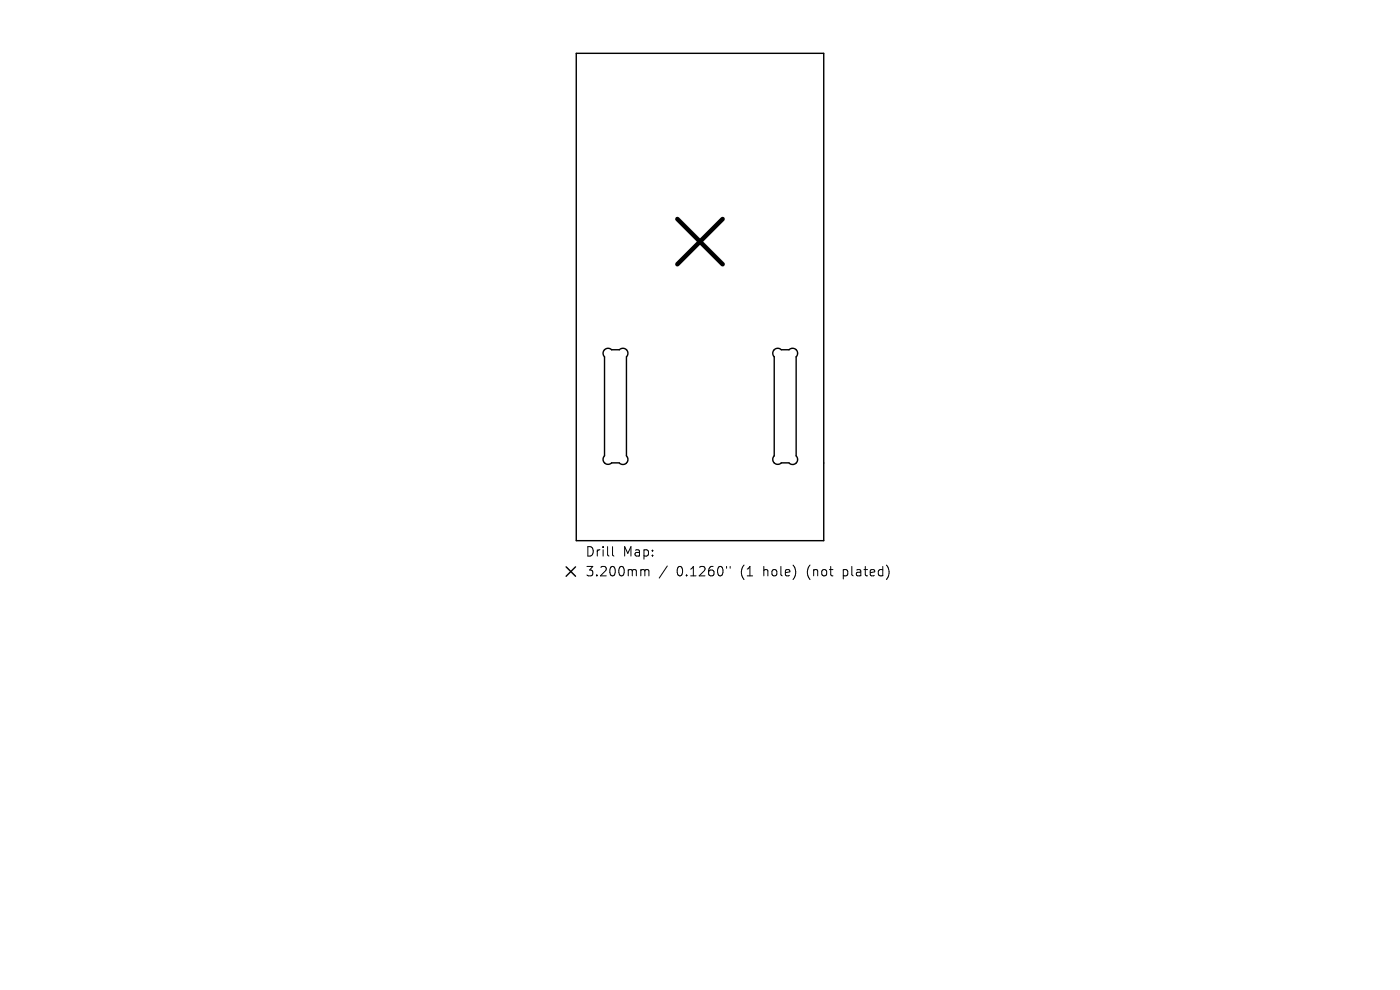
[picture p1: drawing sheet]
<svg xmlns="http://www.w3.org/2000/svg" width="297mm" height="210mm" viewBox="0 0 297 210" stroke-linecap="round" stroke-linejoin="round" font-family="sans-serif">
<defs><g id="words">
<g font-size="2.8">
<text x="124.1" y="118.3">Drill</text>
<text x="132.1" y="118.3">Map:</text>
<text x="124.1" y="122.5">3.200mm</text>
<text x="143.5" y="122.5">0.1260&quot;</text>
<text x="157.3" y="122.5">(1</text>
<text x="162.2" y="122.5">hole)</text>
<text x="171.7" y="122.5">(not</text>
<text x="179.5" y="122.5">plated)</text>
</g>
</g></defs>
<path d="M122.3 11.3h52.5v103.4h-52.5zM132.9 96.7v-21a1.06 1.06 0 0 0 0-1.5 1.06 1.06 0 0 0-1.5 0h-1.7a1.06 1.06 0 0 0-1.5 0 1.06 1.06 0 0 0 0 1.5v21a1.06 1.06 0 0 0 0 1.5 1.06 1.06 0 0 0 1.5 0h1.7M132.9 96.7a1.06 1.06 0 0 1 0 1.5 1.06 1.06 0 0 1-1.5 0M168.9 96.7v-21a1.06 1.06 0 0 0 0-1.5 1.06 1.06 0 0 0-1.5 0h-1.7a1.06 1.06 0 0 0-1.5 0 1.06 1.06 0 0 0 0 1.5v21a1.06 1.06 0 0 0 0 1.5 1.06 1.06 0 0 0 1.5 0h1.7M168.9 96.7a1.06 1.06 0 0 1 0 1.5 1.06 1.06 0 0 1-1.5 0M120.1 120.2l2 2M122.1 120.2l-2 2" fill="none" stroke="#000" stroke-width=".3"/>
<path d="M143.7 46.5l9.6 9.6M153.3 46.5l-9.6 9.6" fill="none" stroke="#000" stroke-width=".96"/>
<path d="M129.9 116v1.7l.3 .3M136.2 120.8h.3l.3 .3M136.8 121.1l.3-.3 .5 .1 .1 1.3M136.8 121.1v1.1M141.6 120.1l-1.7 2.5M154.1 120.2v.3M154.9 120.2v.3" fill="none" stroke="#000" stroke-width=".21"/>
<use href="#words"/>
</svg>
